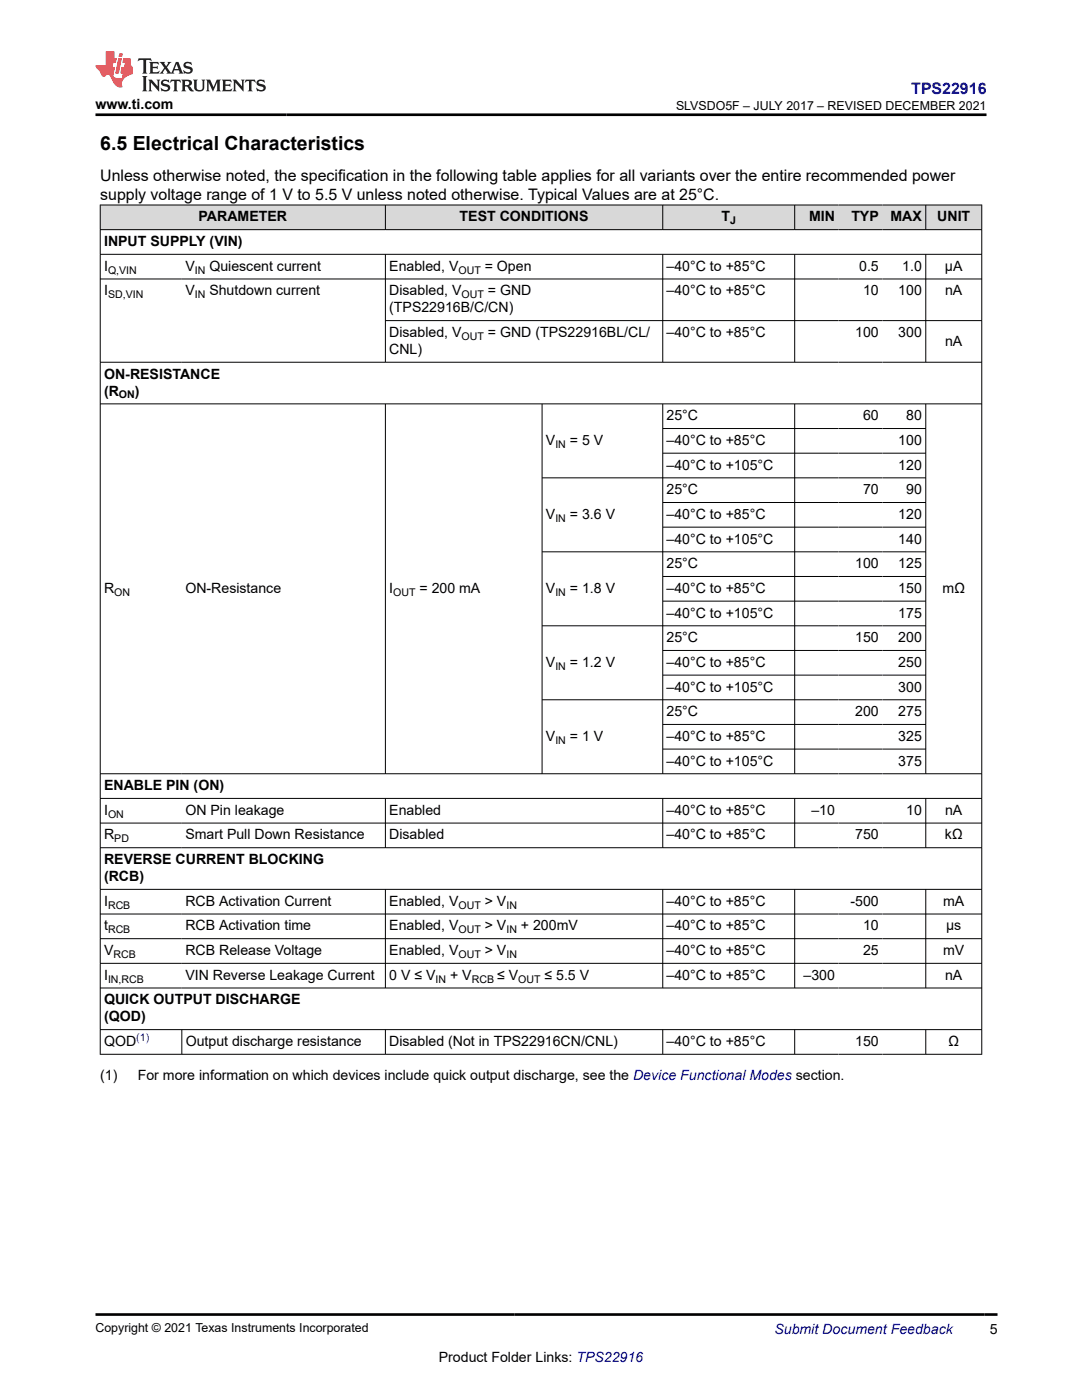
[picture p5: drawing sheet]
<svg xmlns="http://www.w3.org/2000/svg" width="216mm" height="279mm" viewBox="0 0 216 279" stroke-linecap="round" stroke-linejoin="round" font-family="sans-serif">
<defs><g id="words">
<text font-size="3.9" x="20" y="29.9">6.5 Electrical Characteristics</text>
<text font-size="3.2" fill="#00f" x="181.8" y="18.7">TPS22916</text>
<g font-size="3.2">
<text x="20" y="36.1">Unless otherwise noted, the specification in the following table applies for all variants over the entire recommended power</text>
<text x="20" y="39.9">supply voltage range of 1 V to 5.5 V unless noted otherwise. Typical Values are at 25°C.</text>
</g>
<g font-size="2.8">
<text x="19.1" y="21.8">www.ti.com</text>
<text x="39.6" y="44.2">PARAMETER</text>
<text x="91.7" y="44.2">TEST CONDITIONS</text>
<text x="144" y="44.2">T</text>
<text x="161.4" y="44.2">MIN</text>
<text x="169.9" y="44.2">TYP</text>
<text x="177.7" y="44.2">MAX</text>
<text x="187" y="44.2">UNIT</text>
<text x="20.8" y="49.1">INPUT SUPPLY (VIN)</text>
<text x="20.8" y="54">I</text>
<text x="20.8" y="59">I</text>
<text x="37" y="54">V</text>
<text x="37" y="59">V</text>
<text x="41.8" y="54">Quiescent current</text>
<text x="41.8" y="59">Shutdown current</text>
<text x="77.7" y="54">Enabled, V</text>
<text x="77.7" y="59">Disabled, V</text>
<text x="96.7" y="54">= Open</text>
<text x="97.4" y="59">= GND</text>
<text x="133" y="54">–40°C to +85°C</text>
<text x="133" y="59">–40°C to +85°C</text>
<text x="171.4" y="54">0.5</text>
<text x="172.2" y="59">10</text>
<text x="179.3" y="59">100</text>
<text x="180" y="54">1.0</text>
<text x="188.6" y="54">µA</text>
<text x="188.6" y="59">nA</text>
<text x="77.7" y="62.3">(TPS22916B/C/CN)</text>
<text x="77.7" y="67.3">Disabled, V</text>
<text x="77.7" y="70.6">CNL)</text>
<text x="97.4" y="67.3">= GND (TPS22916BL/CL/</text>
<text x="133" y="67.3">–40°C to +85°C</text>
<text x="170.7" y="67.3">100</text>
<text x="179.3" y="67.3">300</text>
<text x="188.6" y="69">nA</text>
<text x="20.8" y="75.6">ON-RESISTANCE</text>
<text x="20.8" y="79">(R</text>
<text x="26.9" y="79">)</text>
<text x="133" y="83.9">25°C</text>
<text x="172.2" y="83.9">60</text>
<text x="180.8" y="83.9">80</text>
<text x="108.9" y="88.8">V</text>
<text x="113.7" y="88.8">= 5 V</text>
<text x="133" y="88.8">–40°C to +85°C</text>
<text x="179.3" y="88.8">100</text>
<text x="133" y="93.7">–40°C to +105°C</text>
<text x="179.3" y="93.7">120</text>
<text x="133" y="98.6">25°C</text>
<text x="172.2" y="98.6">70</text>
<text x="180.8" y="98.6">90</text>
<text x="108.9" y="103.6">V</text>
<text x="113.7" y="103.6">= 3.6 V</text>
<text x="133" y="103.6">–40°C to +85°C</text>
<text x="179.3" y="103.6">120</text>
<text x="133" y="108.5">–40°C to +105°C</text>
<text x="133" y="113.4">25°C</text>
<text x="170.7" y="113.4">100</text>
<text x="179.3" y="108.5">140</text>
<text x="179.3" y="113.4">125</text>
<text x="20.8" y="118.3">R</text>
<text x="37" y="118.3">ON-Resistance</text>
<text x="77.7" y="118.3">I</text>
<text x="83.7" y="118.3">= 200 mA</text>
<text x="108.9" y="118.3">V</text>
<text x="113.7" y="118.3">= 1.8 V</text>
<text x="133" y="118.3">–40°C to +85°C</text>
<text x="179.3" y="118.3">150</text>
<text x="188.1" y="118.3">mΩ</text>
<text x="133" y="123.2">–40°C to +105°C</text>
<text x="179.3" y="123.2">175</text>
<text x="133" y="128.2">25°C</text>
<text x="170.7" y="128.2">150</text>
<text x="179.3" y="128.2">200</text>
<text x="108.9" y="133.1">V</text>
<text x="113.7" y="133.1">= 1.2 V</text>
<text x="133" y="133.1">–40°C to +85°C</text>
<text x="179.3" y="133.1">250</text>
<text x="133" y="138">–40°C to +105°C</text>
<text x="133" y="142.9">25°C</text>
<text x="170.7" y="142.9">200</text>
<text x="179.3" y="138">300</text>
<text x="179.3" y="142.9">275</text>
<text x="108.9" y="147.9">V</text>
<text x="113.7" y="147.9">= 1 V</text>
<text x="133" y="147.9">–40°C to +85°C</text>
<text x="179.3" y="147.9">325</text>
<text x="133" y="152.8">–40°C to +105°C</text>
<text x="179.3" y="152.8">375</text>
<text x="20.8" y="157.7">ENABLE PIN (ON)</text>
<text x="20.8" y="162.6">I</text>
<text x="20.8" y="167.5">R</text>
<text x="37" y="162.6">ON Pin leakage</text>
<text x="37" y="167.5">Smart Pull Down Resistance</text>
<text x="77.7" y="162.6">Enabled</text>
<text x="77.7" y="167.5">Disabled</text>
<text x="133" y="162.6">–40°C to +85°C</text>
<text x="133" y="167.5">–40°C to +85°C</text>
<text x="161.9" y="162.6">–10</text>
<text x="170.7" y="167.5">750</text>
<text x="180.8" y="162.6">10</text>
<text x="188.6" y="167.5">kΩ</text>
<text x="188.6" y="162.6">nA</text>
<text x="20.8" y="172.5">REVERSE CURRENT BLOCKING</text>
<text x="20.8" y="175.8">(RCB)</text>
<text x="20.8" y="180.8">I</text>
<text x="20.8" y="185.7">t</text>
<text x="37" y="180.8">RCB Activation Current</text>
<text x="37" y="185.7">RCB Activation time</text>
<text x="77.7" y="180.8">Enabled, V</text>
<text x="77.7" y="185.7">Enabled, V</text>
<text x="96.7" y="180.8">&gt; V</text>
<text x="96.7" y="185.7">&gt; V</text>
<text x="103.9" y="185.7">+ 200mV</text>
<text x="133" y="180.8">–40°C to +85°C</text>
<text x="133" y="185.7">–40°C to +85°C</text>
<text x="169.7" y="180.8">-500</text>
<text x="172.2" y="185.7">10</text>
<text x="188.2" y="180.8">mA</text>
<text x="188.8" y="185.7">µs</text>
<text x="20.8" y="190.6">V</text>
<text x="37" y="190.6">RCB Release Voltage</text>
<text x="77.7" y="190.6">Enabled, V</text>
<text x="96.7" y="190.6">&gt; V</text>
<text x="133" y="190.6">–40°C to +85°C</text>
<text x="172.2" y="190.6">25</text>
<text x="188.2" y="190.6">mV</text>
<text x="20.8" y="195.5">I</text>
<text x="37" y="195.5">VIN Reverse Leakage Current</text>
<text x="77.7" y="195.5">0 V ≤ V</text>
<text x="89.8" y="195.5">+ V</text>
<text x="99.2" y="195.5">≤ V</text>
<text x="108.6" y="195.5">≤ 5.5 V</text>
<text x="133" y="195.5">–40°C to +85°C</text>
<text x="160.3" y="195.5">–300</text>
<text x="188.6" y="195.5">nA</text>
<text x="20.8" y="200.5">QUICK OUTPUT DISCHARGE</text>
<text x="20.8" y="203.8">(QOD)</text>
<text x="20.8" y="208.8">QOD</text>
<text x="37" y="208.8">Output discharge resistance</text>
<text x="77.7" y="208.8">Disabled (Not in TPS22916CN/CNL)</text>
<text x="133" y="208.8">–40°C to +85°C</text>
<text x="170.7" y="208.8">150</text>
<text x="189.3" y="208.8">Ω</text>
<text x="20" y="215.6">(1)</text>
<text x="27.5" y="215.6">For more information on which devices include quick output discharge, see the Device Functional Modes section.</text>
<text x="197.5" y="266.1">5</text>
<text x="87.6" y="271.7">Product Folder Links: TPS22916</text>
</g>
<text font-size="2.8" fill="#00f" x="154.5" y="266.2">Submit Document Feedback</text>
<g font-size="2.5">
<text x="134.9" y="21.9">SLVSDO5F – JULY 2017 – REVISED DECEMBER 2021</text>
<text x="19.1" y="265.9">Copyright © 2021 Texas Instruments Incorporated</text>
</g>
<g font-size="2.1">
<text x="145.7" y="44.8">J</text>
<text x="21.6" y="54.6">Q,VIN</text>
<text x="21.6" y="59.5">SD,VIN</text>
<text x="38.9" y="54.6">IN</text>
<text x="38.9" y="59.5">IN</text>
<text x="91.5" y="54.6">OUT</text>
<text x="92.1" y="59.5">OUT</text>
<text x="92.1" y="67.8">OUT</text>
<text x="23.7" y="79.5">ON</text>
<text x="110.8" y="89.4">IN</text>
<text x="110.8" y="104.1">IN</text>
<text x="22.8" y="118.9">ON</text>
<text x="78.5" y="118.9">OUT</text>
<text x="110.8" y="118.9">IN</text>
<text x="110.8" y="133.7">IN</text>
<text x="110.8" y="148.4">IN</text>
<text x="21.6" y="163.2">ON</text>
<text x="22.8" y="168.1">PD</text>
<text x="21.6" y="181.3">RCB</text>
<text x="91.5" y="181.3">OUT</text>
<text x="101" y="181.3">IN</text>
<text x="21.6" y="186.3">RCB</text>
<text x="22.6" y="191.2">RCB</text>
<text x="91.5" y="186.3">OUT</text>
<text x="91.5" y="191.2">OUT</text>
<text x="101" y="186.3">IN</text>
<text x="101" y="191.2">IN</text>
<text x="21.6" y="196.1">IN,RCB</text>
<text x="86.9" y="196.1">IN</text>
<text x="94.1" y="196.1">RCB</text>
<text x="103.4" y="196.1">OUT</text>
</g>
<text font-size="2.1" fill="#00f" x="27.2" y="207.8">(1)</text>
</g></defs>
<g fill="#d8d8d8">
<path d="M20 40.9h175.9v4.9h-175.9z" fill-rule="evenodd"/>
<path d="M20.1 41h56.7v4.8h-56.7z" fill-rule="evenodd"/>
<path d="M77 41h55.2v4.8h-55.2z" fill-rule="evenodd"/>
<path d="M132.3 41h26.2v4.8h-26.2z" fill-rule="evenodd"/>
<path d="M158.6 41h8.7v4.8h-8.7z" fill-rule="evenodd"/>
<path d="M167.3 41h8.8v4.8h-8.8z" fill-rule="evenodd"/>
<path d="M176.1 41h8.6v4.8h-8.6z" fill-rule="evenodd"/>
<path d="M184.8 41h11v4.8h-11z" fill-rule="evenodd"/>
</g>
<g fill="none" stroke="#000" stroke-width=".2">
<path d="M19.9 40.9h176.1M19.9 45.8h176.1M19.9 50.8h176.1M19.9 55.7h176.1M20 40.9v169.6M76.9 40.9v5M76.9 50.8v21.6M132.2 40.9v5M132.2 50.8v21.6M158.6 40.9v5M158.6 50.8v21.6M184.7 40.9v5"/>
<path d="M184.7 50.8v21.6M195.9 40.9v169.6M76.9 64h119.1M196 72.3h-176.1M19.9 80.6h176.1M76.9 80.6v73.9M108.2 80.6v73.9M132.2 80.6v73.9M132.2 85.5h52.6M132.2 90.4h52.6M158.6 80.6v73.9M184.7 80.6v73.9"/>
<path d="M184.8 95.4h-76.6M132.2 100.3h52.6M132.2 105.2h52.6M132.2 115h52.6M132.2 120h52.6M184.8 110.1h-76.6M132.2 129.8h52.6M132.2 134.7h52.6M184.8 124.9h-76.6M184.8 139.7h-76.6M19.9 154.4h176.1M19.9 159.3h176.1"/>
<path d="M76.9 159.3v9.9M132.2 159.3v9.9M132.2 144.6h52.6M132.2 149.5h52.6M158.6 159.3v9.9M184.7 159.3v9.9M19.9 164.3h176.1M19.9 169.2h176.1M19.9 177.5h176.1M76.9 177.5v19.7M132.2 177.5v19.7M158.6 177.5v19.7"/>
<path d="M184.7 177.5v19.7M19.9 182.4h176.1M19.9 187.3h176.1M19.9 192.3h176.1M19.9 197.2h176.1M19.9 205.5h176.1M19.9 210.4h176.1M36.3 205.5v5M76.9 205.5v5M132.2 205.5v5M158.6 205.5v5M184.7 205.5v5"/>
</g>
<path d="M27.7 11.6l-.2 .6 .5-.2h.6v.1v2.2l-.2 .4h1l-.2-.4v-2.2v-.1h.5l.5 .2-.1-.6zM29.8 12.4l.2 .3v1.6l-.2 .4h1.9l.1-.6a1.08 1.08 0 0 1-1.3 .2v-.7h.6l.4 .2v-.7l-.4 .2h-.6v-.5l.2-.2a1 1 0 0 1 1 .3l-.1-.5zM31.8 12.4l1 1.1-1 1.2h.9l-.2-.2 .4-.8 .5 .8-.2 .2h1.6l-.2-.2 .1-.5h1l.1 .5-.1 .2h.9l-.2-.4-.8-1.9h-.5l-1 2.1-.8-1.1 .9-1h-.8l.2 .2-.5 .6-.3-.6 .1-.2zM35.2 12.8l.4 1h-.8zM36.8 12.5a.65 .65 0 0 0-.2 .7 .65 .65 0 0 0 .6 .5l.7 .1 .1 .3a.79 .79 0 0 1-.7 .4 .79 .79 0 0 1-.7-.5l.1 .7 .2-.1a.93 .93 0 0 0 1.1 0 .93 .93 0 0 0 .4-.9 1.46 1.46 0 0 0-1.2-.6l-.1-.3a1.09 1.09 0 0 1 1.2 .2l-.2-.6-.1 .1-.6-.2zM28.4 15.2l.2 .4v2.2l-.2 .4h1l-.2-.4v-2.2l.2-.4zM29.6 15.9l.2 .4v1.5l-.2 .4h.8l-.3-.4v-1.3l1.7 1.8v-2l.2-.4h-.8l.2 .2 .1 1.1-1.2-1.3zM32.3 16a.65 .65 0 0 0-.2 .8 .65 .65 0 0 0 .7 .4l.6 .2 .1 .2a.79 .79 0 0 1-.7 .4 .79 .79 0 0 1-.7-.5l.1 .7 .2-.1a.93 .93 0 0 0 1.1 .1 .93 .93 0 0 0 .4-1 1.46 1.46 0 0 0-1.2-.5l-.1-.4a1.09 1.09 0 0 1 1.2 .2l-.2-.6-.1 .1-.6-.1zM34.1 15.9l-.1 .6a.63 .63 0 0 1 .7-.3l.1 1.6-.3 .4h1l-.2-.4v-1.6a.66 .66 0 0 1 .8 .3l-.1-.6zM36.2 15.9l.2 .4v1.5l-.2 .4h.9l-.2-.2v-.7h.5l.1 .2a.79 .79 0 0 0 1.2 .6l-1-.9a.61 .61 0 0 0 .6-.6 .61 .61 0 0 0-.5-.7zM36.9 16.2h.2a.47 .47 0 0 1 .5 .1 .47 .47 0 0 1 .1 .5l-.2 .1-.6 .1zM38.5 15.9l.2 .2a2.27 2.27 0 0 0 .4 2 1.04 1.04 0 0 0 1.7-.7v-1.3l.2-.2h-.8l.2 .4v1.1a.6 .6 0 0 1-.6 .6 .6 .6 0 0 1-.6-.6v-1.1l.3-.4zM41.1 15.9l.2 .4v1.5l-.2 .4h.7l-.2-.4v-1.4l.9 1.9 .8-1.9v1.4l-.2 .4h1l-.3-.4v-1.5l.3-.4h-.8l-.7 1.5-.7-1.5zM44.3 15.9l.2 .4v1.5l-.2 .4h1.9l.1-.6a1.09 1.09 0 0 1-1.3 .2v-.7h.6l.4 .2v-.6l-.4 .2h-.6v-.6l.2-.1a1.01 1.01 0 0 1 1 .3l-.1-.6zM46.4 15.9l.3 .4v1.5l-.3 .4h.8l-.2-.4v-1.3l1.6 1.8v-2l.2-.4h-.7l.2 .2v1.1l-1.2-1.3zM49 15.9l-.1 .6a.63 .63 0 0 1 .8-.3v1.6l-.3 .4h1l-.2-.4v-1.6a.66 .66 0 0 1 .8 .3l-.1-.6zM51.4 16a.65 .65 0 0 0-.2 .8 .65 .65 0 0 0 .6 .4l.6 .2 .2 .2a.79 .79 0 0 1-.8 .4 .79 .79 0 0 1-.6-.5l.1 .7 .2-.1a.93 .93 0 0 0 1 .1 .93 .93 0 0 0 .5-1 1.46 1.46 0 0 0-1.3-.5l-.1-.4a1.09 1.09 0 0 1 1.3 .2l-.2-.6-.2 .1-.5-.1z" fill="#231f20"/>
<path d="M21.1 10.3v2.7h-2.1l.1 .4 .9 1a.95 .95 0 0 0 .9 .9 .59 .59 0 0 1 .6-.4 .59 .59 0 0 1 .5 .3l.4 .8a1.59 1.59 0 0 0 2.1 1.4 1.61 1.61 0 0 1 1-2.3l1-.3-.1-1.5a1.59 1.59 0 0 1-.4-1.7h-1.4l-.2 .9h.5l-.1 .9h-.5l-.2 .9v.3l.4 .1-.2 .9h-.6a.73 .73 0 0 1-1.1-.7l.3-1.5h-.5l.2-.9h.5l.2-.9h-.5v-1.3zM23.6 11.6l-.6 3.1h.7l.6-3.1zM23.8 10.7l-.1 .6h.7l.1-.6z" fill="#ed1c24"/>
<path d="M19.1 22.9h177.8M19.1 262.3h179.9" fill="none" stroke="#000" stroke-width=".53"/>
<use href="#words"/>
</svg>
